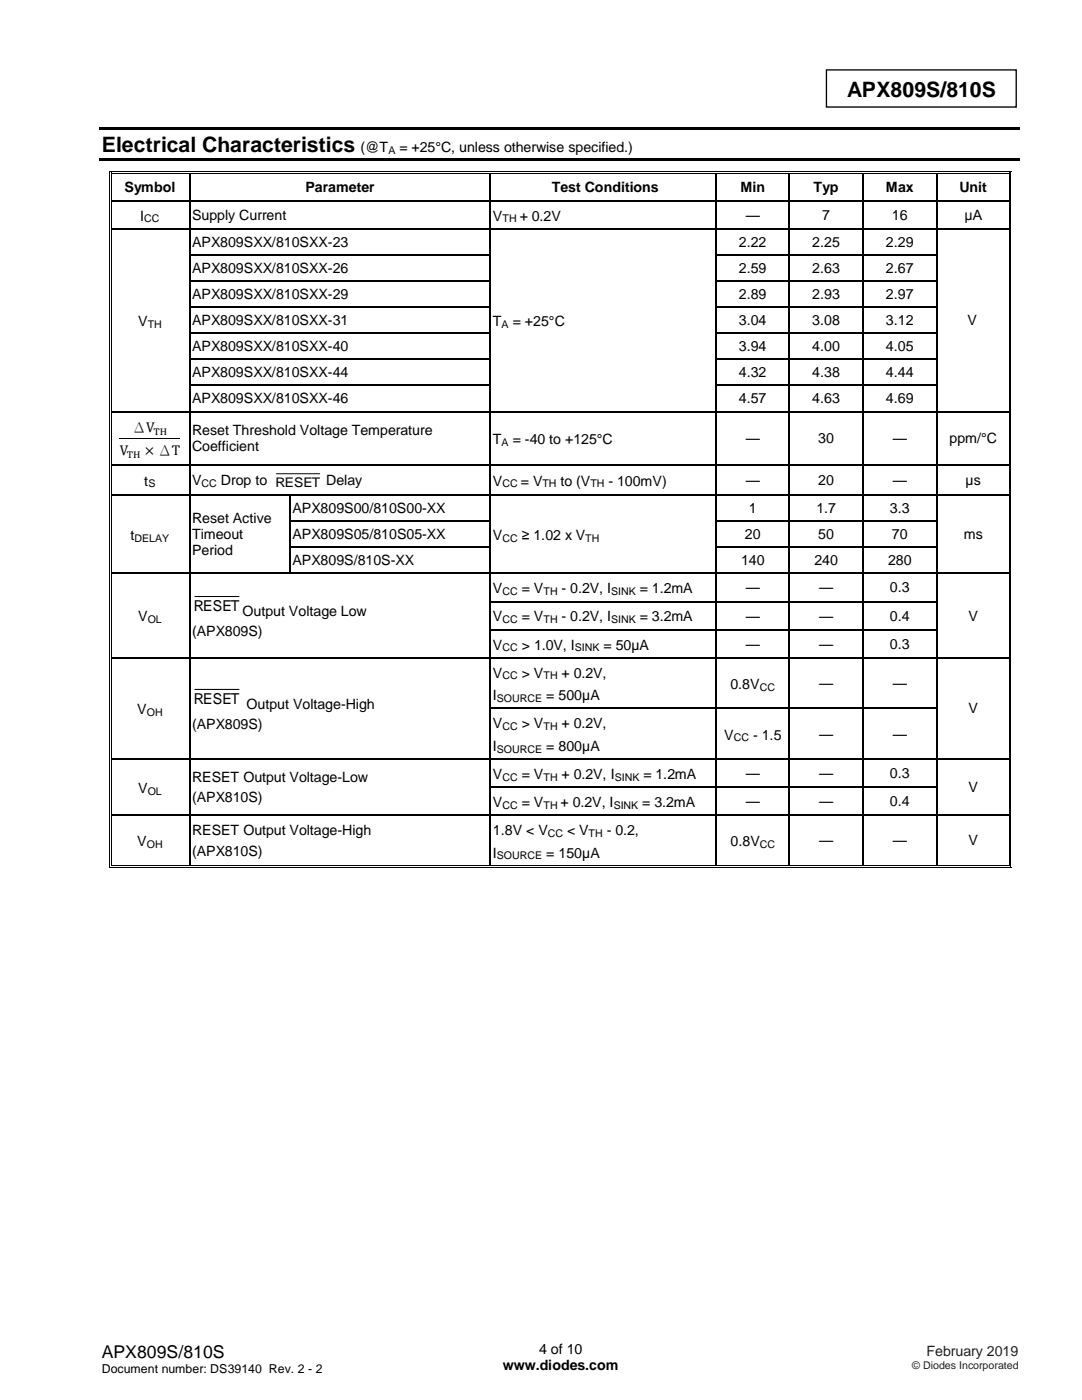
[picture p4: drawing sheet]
<svg xmlns="http://www.w3.org/2000/svg" width="216mm" height="279mm" viewBox="0 0 216 279" stroke-linecap="round" stroke-linejoin="round" font-family="sans-serif">
<defs><g id="words">
<g font-size="4.2">
<text x="169" y="19.3">APX809S/810S</text>
<text x="20.3" y="30.3">Electrical Characteristics</text>
</g>
<text font-size="3.5" x="20.3" y="270.9">APX809S/810S</text>
<g font-size="3">
<text x="38.7" y="122">RESET</text>
<text x="38.7" y="140.5">RESET</text>
</g>
<g font-size="2.8">
<text x="71.9" y="30.3">(@T</text>
<text x="79.7" y="30.3">= +25°C, unless otherwise specified.)</text>
<text x="24.8" y="38.2">Symbol</text>
<text x="60.9" y="38.2">Parameter</text>
<text x="110.1" y="38.2">Test Conditions</text>
<text x="147.8" y="38.2">Min</text>
<text x="162.3" y="38.2">Typ</text>
<text x="176.8" y="38.2">Max</text>
<text x="191.4" y="38.2">Unit</text>
<text x="28" y="44">I</text>
<text x="38.3" y="43.9">Supply Current</text>
<text x="98.4" y="44">V</text>
<text x="103.7" y="44">+ 0.2V</text>
<text x="148.8" y="43.9">—</text>
<text x="164.1" y="43.9">7</text>
<text x="178" y="43.9">16</text>
<text x="192.4" y="43.9">μA</text>
<text x="38.3" y="49.2">APX809SXX/810SXX-23</text>
<text x="147.4" y="49.2">2.22</text>
<text x="162.1" y="49.2">2.25</text>
<text x="176.8" y="49.2">2.29</text>
<text x="38.3" y="54.4">APX809SXX/810SXX-26</text>
<text x="38.3" y="59.7">APX809SXX/810SXX-29</text>
<text x="147.4" y="54.4">2.59</text>
<text x="147.4" y="59.7">2.89</text>
<text x="162.1" y="54.4">2.63</text>
<text x="162.1" y="59.7">2.93</text>
<text x="176.8" y="54.4">2.67</text>
<text x="176.8" y="59.7">2.97</text>
<text x="27.6" y="65">V</text>
<text x="38.3" y="64.9">APX809SXX/810SXX-31</text>
<text x="98.4" y="65">T</text>
<text x="102.3" y="65">= +25°C</text>
<text x="147.4" y="64.9">3.04</text>
<text x="162.1" y="64.9">3.08</text>
<text x="176.8" y="64.9">3.12</text>
<text x="193" y="64.9">V</text>
<text x="38.3" y="70.1">APX809SXX/810SXX-40</text>
<text x="147.4" y="70.1">3.94</text>
<text x="162.1" y="70.1">4.00</text>
<text x="176.8" y="70.1">4.05</text>
<text x="38.3" y="75.3">APX809SXX/810SXX-44</text>
<text x="147.4" y="75.3">4.32</text>
<text x="162.1" y="75.3">4.38</text>
<text x="176.8" y="75.3">4.44</text>
<text x="38.3" y="80.5">APX809SXX/810SXX-46</text>
<text x="147.4" y="80.5">4.57</text>
<text x="162.1" y="80.5">4.63</text>
<text x="176.8" y="80.5">4.69</text>
<text x="26.3" y="86.2">Δ</text>
<text x="38.3" y="86.8">Reset Threshold Voltage Temperature</text>
<text x="98.4" y="88.6">T</text>
<text x="102.3" y="88.6">= -40 to +125°C</text>
<text x="148.8" y="88.4">—</text>
<text x="163.3" y="88.4">30</text>
<text x="178.1" y="88.4">—</text>
<text x="189.5" y="88.4">ppm/°C</text>
<text x="31.5" y="90.7">Δ</text>
<text x="38.3" y="90">Coefficient</text>
<text x="28.8" y="96.9">t</text>
<text x="38.3" y="96.8">V</text>
<text x="44.1" y="96.8">Drop to RESET Delay</text>
<text x="98.4" y="96.9">V</text>
<text x="103.9" y="96.9">= V</text>
<text x="111.8" y="96.9">to (V</text>
<text x="121.4" y="96.9">- 100mV)</text>
<text x="148.8" y="96.7">—</text>
<text x="163.3" y="96.7">20</text>
<text x="178.1" y="96.7">—</text>
<text x="192.7" y="96.7">µs</text>
<text x="26" y="107.8">t</text>
<text x="38.3" y="104.4">Reset Active</text>
<text x="38.3" y="107.6">Timeout</text>
<text x="58.4" y="102.4">APX809S00/810S00-XX</text>
<text x="58.4" y="107.6">APX809S05/810S05-XX</text>
<text x="98.4" y="107.8">V</text>
<text x="104.1" y="107.8">≥ 1.02 x V</text>
<text x="148.6" y="107.6">20</text>
<text x="149.4" y="102.4">1</text>
<text x="162.9" y="102.4">1.7</text>
<text x="163.3" y="107.6">50</text>
<text x="177.6" y="102.4">3.3</text>
<text x="178" y="107.6">70</text>
<text x="192.3" y="107.6">ms</text>
<text x="38.3" y="110.8">Period</text>
<text x="58.4" y="112.8">APX809S/810S-XX</text>
<text x="147.9" y="112.8">140</text>
<text x="162.5" y="112.8">240</text>
<text x="177.2" y="112.8">280</text>
<text x="98.4" y="118.4">V</text>
<text x="104.1" y="118.4">= V</text>
<text x="112" y="118.4">- 0.2V, I</text>
<text x="127.7" y="118.4">= 1.2mA</text>
<text x="148.8" y="118.2">—</text>
<text x="163.4" y="118.2">—</text>
<text x="177.6" y="118.2">0.3</text>
<text x="27.6" y="124">V</text>
<text x="48.4" y="122.9">Output Voltage Low</text>
<text x="98.4" y="124">V</text>
<text x="104.1" y="124">= V</text>
<text x="112" y="124">- 0.2V, I</text>
<text x="127.7" y="124">= 3.2mA</text>
<text x="148.8" y="123.8">—</text>
<text x="163.4" y="123.8">—</text>
<text x="177.6" y="123.8">0.4</text>
<text x="193.3" y="123.8">V</text>
<text x="38.3" y="127">(APX809S)</text>
<text x="98.4" y="129.6">V</text>
<text x="104.1" y="129.6">&gt; 1.0V, I</text>
<text x="120.4" y="129.6">= 50µA</text>
<text x="148.8" y="129.4">—</text>
<text x="163.4" y="129.4">—</text>
<text x="177.6" y="129.4">0.3</text>
<text x="98.4" y="135.2">V</text>
<text x="104.1" y="135.2">&gt; V</text>
<text x="112" y="135.2">+ 0.2V,</text>
<text x="145.7" y="137.5">0.8V</text>
<text x="163.4" y="137.3">—</text>
<text x="178.1" y="137.3">—</text>
<text x="27.4" y="142.5">V</text>
<text x="49.2" y="141.4">Output Voltage-High</text>
<text x="98.4" y="139.7">I</text>
<text x="109" y="139.7">= 500µA</text>
<text x="193.3" y="142.3">V</text>
<text x="38.3" y="145.5">(APX809S)</text>
<text x="98.4" y="145.4">V</text>
<text x="98.4" y="149.8">I</text>
<text x="104.1" y="145.4">&gt; V</text>
<text x="109" y="149.8">= 800µA</text>
<text x="112" y="145.4">+ 0.2V,</text>
<text x="144.5" y="147.6">V</text>
<text x="150.3" y="147.6">- 1.5</text>
<text x="163.4" y="147.4">—</text>
<text x="178.1" y="147.4">—</text>
<text x="98.4" y="155.4">V</text>
<text x="104.1" y="155.4">= V</text>
<text x="112" y="155.4">+ 0.2V, I</text>
<text x="128.4" y="155.4">= 1.2mA</text>
<text x="148.8" y="155.3">—</text>
<text x="163.4" y="155.3">—</text>
<text x="177.6" y="155.3">0.3</text>
<text x="27.6" y="158.3">V</text>
<text x="38.3" y="156">RESET Output Voltage-Low</text>
<text x="38.3" y="160.1">(APX810S)</text>
<text x="98.4" y="161.1">V</text>
<text x="104.1" y="161.1">= V</text>
<text x="111.9" y="161.1">+ 0.2V, I</text>
<text x="128.2" y="161.1">= 3.2mA</text>
<text x="148.8" y="160.9">—</text>
<text x="163.4" y="160.9">—</text>
<text x="177.6" y="160.9">0.4</text>
<text x="193.3" y="158.1">V</text>
<text x="38.3" y="166.7">RESET Output Voltage-High</text>
<text x="98.4" y="166.6">1.8V &lt; V</text>
<text x="113.1" y="166.6">&lt; V</text>
<text x="121.1" y="166.6">- 0.2,</text>
<text x="27.4" y="168.9">V</text>
<text x="38.3" y="170.8">(APX810S)</text>
<text x="98.4" y="171.2">I</text>
<text x="109" y="171.2">= 150µA</text>
<text x="145.8" y="168.9">0.8V</text>
<text x="163.4" y="168.7">—</text>
<text x="178.1" y="168.7">—</text>
<text x="193.3" y="168.7">V</text>
<text x="100.3" y="273.5">www.diodes.com</text>
<text x="107.6" y="270.3">4 of 10</text>
</g>
<text font-size="2.8" fill="#231f20" x="184.9" y="270.6">February 2019</text>
<text font-size="2.5" x="20.3" y="274">Document number: DS39140 Rev. 2 - 2</text>
<g font-size="2.1">
<text x="77.5" y="30.7">A</text>
<text x="28.8" y="44.4">CC</text>
<text x="100.3" y="44.4">TH</text>
<text x="29.5" y="65.4">TH</text>
<text x="100.1" y="65.4">A</text>
<text x="100.1" y="88.9">A</text>
<text x="29.6" y="97.3">S</text>
<text x="40.2" y="97.2">CC</text>
<text x="100.3" y="97.3">CC</text>
<text x="108.2" y="97.3">TH</text>
<text x="117.8" y="97.3">TH</text>
<text x="26.8" y="108.1">DELAY</text>
<text x="100.3" y="108.1">CC</text>
<text x="116.8" y="108.1">TH</text>
<text x="100.3" y="118.8">CC</text>
<text x="108.4" y="118.8">TH</text>
<text x="121.9" y="118.8">SINK</text>
<text x="29.5" y="124.4">OL</text>
<text x="100.3" y="124.4">CC</text>
<text x="108.4" y="124.4">TH</text>
<text x="121.9" y="124.4">SINK</text>
<text x="100.3" y="130">CC</text>
<text x="114.7" y="130">SINK</text>
<text x="100.3" y="135.6">CC</text>
<text x="108.4" y="135.6">TH</text>
<text x="151.6" y="137.8">CC</text>
<text x="29.3" y="142.9">OH</text>
<text x="99.2" y="140.1">SOURCE</text>
<text x="100.3" y="145.7">CC</text>
<text x="108.4" y="145.7">TH</text>
<text x="146.4" y="147.9">CC</text>
<text x="99.2" y="150.2">SOURCE</text>
<text x="100.3" y="155.8">CC</text>
<text x="108.4" y="155.8">TH</text>
<text x="122.7" y="155.8">SINK</text>
<text x="29.5" y="158.6">OL</text>
<text x="100.3" y="161.4">CC</text>
<text x="108.4" y="161.4">TH</text>
<text x="122.5" y="161.4">SINK</text>
<text x="109.3" y="167">CC</text>
<text x="117.5" y="167">TH</text>
<text x="29.3" y="169.3">OH</text>
<text x="99.2" y="171.5">SOURCE</text>
<text x="151.6" y="169.3">CC</text>
</g>
<text font-size="2.1" fill="#231f20" x="182" y="273.2">© Diodes Incorporated</text>
</g></defs>
<path d="M164.9 14h37.9v7.4h-37.9z" fill="none" stroke="#000" stroke-width=".26"/>
<g fill="#000">
<path d="M19.8 25.5h183.6v.5h-183.6z" fill-rule="evenodd"/>
<path d="M19.8 31.6h183.6v.5h-183.6z" fill-rule="evenodd"/>
<path d="M21.7 34.1h.2v.6h-.2z" fill-rule="evenodd"/>
<path d="M21.7 34.1h.5v.2h-.5z" fill-rule="evenodd"/>
<path d="M22.1 34.5h.1v.2h-.1z" fill-rule="evenodd"/>
<path d="M22.1 34.5h.1v.1h-.1z" fill-rule="evenodd"/>
<path d="M37.7 34.6l.3 .1z" fill-rule="evenodd"/>
<path d="M37.7 34.1h.5v.2h-.5z" fill-rule="evenodd"/>
<path d="M37.7 34.5h.5v.1h-.5z" fill-rule="evenodd"/>
<path d="M97.7 34.6l.3 .1z" fill-rule="evenodd"/>
<path d="M97.7 34.1h.5v.2h-.5z" fill-rule="evenodd"/>
<path d="M97.7 34.5h.5v.1h-.5z" fill-rule="evenodd"/>
<path d="M142.7 34.6l.3 .1z" fill-rule="evenodd"/>
<path d="M142.7 34.1h.5v.2h-.5z" fill-rule="evenodd"/>
<path d="M142.7 34.5h.5v.1h-.5z" fill-rule="evenodd"/>
<path d="M157.4 34.6l.2 .1z" fill-rule="evenodd"/>
<path d="M157.4 34.1h.5v.2h-.5z" fill-rule="evenodd"/>
<path d="M157.4 34.5h.5v.1h-.5z" fill-rule="evenodd"/>
<path d="M172.1 34.6l.2 .1z" fill-rule="evenodd"/>
<path d="M172.1 34.1h.5v.2h-.5z" fill-rule="evenodd"/>
<path d="M172.1 34.5h.5v.1h-.5z" fill-rule="evenodd"/>
<path d="M186.8 34.6l.2 .1z" fill-rule="evenodd"/>
<path d="M186.8 34.1h.5v.2h-.5z" fill-rule="evenodd"/>
<path d="M186.8 34.5h.5v.1h-.5z" fill-rule="evenodd"/>
<path d="M201.3 34.1h.5v.2h-.5z" fill-rule="evenodd"/>
<path d="M201.3 34.5h.2v.2h-.2z" fill-rule="evenodd"/>
<path d="M201.3 34.5h.2v.1h-.2z" fill-rule="evenodd"/>
<path d="M201.6 34.1h.2v.6h-.2z" fill-rule="evenodd"/>
<path d="M21.7 40h.2v.2h-.2z" fill-rule="evenodd"/>
<path d="M21.7 45.6h.2v.2h-.2z" fill-rule="evenodd"/>
<path d="M21.7 50.8h.2v.2h-.2z" fill-rule="evenodd"/>
<path d="M21.7 56h.2v.2h-.2z" fill-rule="evenodd"/>
<path d="M22.1 40h.1v.2h-.1z" fill-rule="evenodd"/>
<path d="M22.1 45.6h.1v.2h-.1z" fill-rule="evenodd"/>
<path d="M22.1 50.8h.1v.2h-.1z" fill-rule="evenodd"/>
<path d="M22.1 56h.1v.2h-.1z" fill-rule="evenodd"/>
<path d="M37.7 40h.3v.2h-.3z" fill-rule="evenodd"/>
<path d="M37.7 45.6h.3v.2h-.3z" fill-rule="evenodd"/>
<path d="M37.7 50.8h.3v.2h-.3z" fill-rule="evenodd"/>
<path d="M37.7 56h.3v.2h-.3z" fill-rule="evenodd"/>
<path d="M97.7 40h.3v.2h-.3z" fill-rule="evenodd"/>
<path d="M97.7 45.6h.3v.2h-.3z" fill-rule="evenodd"/>
<path d="M97.7 50.8h.3v.2h-.3z" fill-rule="evenodd"/>
<path d="M97.7 56h.3v.2h-.3z" fill-rule="evenodd"/>
<path d="M142.7 40h.3v.2h-.3z" fill-rule="evenodd"/>
<path d="M142.7 45.6h.3v.2h-.3z" fill-rule="evenodd"/>
<path d="M142.7 50.8h.3v.2h-.3z" fill-rule="evenodd"/>
<path d="M142.7 56h.3v.2h-.3z" fill-rule="evenodd"/>
<path d="M157.4 40h.2v.2h-.2z" fill-rule="evenodd"/>
<path d="M157.4 45.6h.2v.2h-.2z" fill-rule="evenodd"/>
<path d="M157.4 50.8h.2v.2h-.2z" fill-rule="evenodd"/>
<path d="M157.4 56h.2v.2h-.2z" fill-rule="evenodd"/>
<path d="M172.1 40h.2v.2h-.2z" fill-rule="evenodd"/>
<path d="M172.1 45.6h.2v.2h-.2z" fill-rule="evenodd"/>
<path d="M172.1 50.8h.2v.2h-.2z" fill-rule="evenodd"/>
<path d="M172.1 56h.2v.2h-.2z" fill-rule="evenodd"/>
<path d="M186.8 40h.2v.2h-.2z" fill-rule="evenodd"/>
<path d="M186.8 45.6h.2v.2h-.2z" fill-rule="evenodd"/>
<path d="M186.8 50.8h.2v.2h-.2z" fill-rule="evenodd"/>
<path d="M186.8 56h.2v.2h-.2z" fill-rule="evenodd"/>
<path d="M201.3 40h.2v.2h-.2z" fill-rule="evenodd"/>
<path d="M201.3 45.6h.2v.2h-.2z" fill-rule="evenodd"/>
<path d="M201.3 50.8h.2v.2h-.2z" fill-rule="evenodd"/>
<path d="M201.3 56h.2v.2h-.2z" fill-rule="evenodd"/>
<path d="M201.6 40h.2v.2h-.2z" fill-rule="evenodd"/>
<path d="M201.6 45.6h.2v.2h-.2z" fill-rule="evenodd"/>
<path d="M201.6 50.8h.2v.2h-.2z" fill-rule="evenodd"/>
<path d="M201.6 56h.2v.2h-.2z" fill-rule="evenodd"/>
<path d="M21.7 61.2h.2v.2h-.2z" fill-rule="evenodd"/>
<path d="M21.7 66.4h.2v.2h-.2z" fill-rule="evenodd"/>
<path d="M21.7 71.6h.2v.2h-.2z" fill-rule="evenodd"/>
<path d="M21.7 76.8h.2v.3h-.2z" fill-rule="evenodd"/>
<path d="M22.1 61.2h.1v.2h-.1z" fill-rule="evenodd"/>
<path d="M22.1 66.4h.1v.2h-.1z" fill-rule="evenodd"/>
<path d="M22.1 71.6h.1v.2h-.1z" fill-rule="evenodd"/>
<path d="M22.1 76.8h.1v.3h-.1z" fill-rule="evenodd"/>
<path d="M37.7 61.2h.3v.2h-.3z" fill-rule="evenodd"/>
<path d="M37.7 66.4h.3v.2h-.3z" fill-rule="evenodd"/>
<path d="M37.7 71.6h.3v.2h-.3z" fill-rule="evenodd"/>
<path d="M37.7 76.8h.3v.3h-.3z" fill-rule="evenodd"/>
<path d="M97.7 61.2h.3v.2h-.3z" fill-rule="evenodd"/>
<path d="M97.7 66.4h.3v.2h-.3z" fill-rule="evenodd"/>
<path d="M97.7 71.6h.3v.2h-.3z" fill-rule="evenodd"/>
<path d="M97.7 76.8h.3v.3h-.3z" fill-rule="evenodd"/>
<path d="M142.7 61.2h.3v.2h-.3z" fill-rule="evenodd"/>
<path d="M142.7 66.4h.3v.2h-.3z" fill-rule="evenodd"/>
<path d="M142.7 71.6h.3v.2h-.3z" fill-rule="evenodd"/>
<path d="M142.7 76.8h.3v.3h-.3z" fill-rule="evenodd"/>
<path d="M157.4 61.2h.2v.2h-.2z" fill-rule="evenodd"/>
<path d="M157.4 66.4h.2v.2h-.2z" fill-rule="evenodd"/>
<path d="M157.4 71.6h.2v.2h-.2z" fill-rule="evenodd"/>
<path d="M157.4 76.8h.2v.3h-.2z" fill-rule="evenodd"/>
<path d="M172.1 61.2h.2v.2h-.2z" fill-rule="evenodd"/>
<path d="M172.1 66.4h.2v.2h-.2z" fill-rule="evenodd"/>
<path d="M172.1 71.6h.2v.2h-.2z" fill-rule="evenodd"/>
<path d="M172.1 76.8h.2v.3h-.2z" fill-rule="evenodd"/>
<path d="M186.8 61.2h.2v.2h-.2z" fill-rule="evenodd"/>
<path d="M186.8 66.4h.2v.2h-.2z" fill-rule="evenodd"/>
<path d="M186.8 71.6h.2v.2h-.2z" fill-rule="evenodd"/>
<path d="M186.8 76.8h.2v.3h-.2z" fill-rule="evenodd"/>
<path d="M201.3 61.2h.2v.2h-.2z" fill-rule="evenodd"/>
<path d="M201.3 66.4h.2v.2h-.2z" fill-rule="evenodd"/>
<path d="M201.3 71.6h.2v.2h-.2z" fill-rule="evenodd"/>
<path d="M201.3 76.8h.2v.3h-.2z" fill-rule="evenodd"/>
<path d="M201.6 61.2h.2v.2h-.2z" fill-rule="evenodd"/>
<path d="M201.6 66.4h.2v.2h-.2z" fill-rule="evenodd"/>
<path d="M201.6 71.6h.2v.2h-.2z" fill-rule="evenodd"/>
<path d="M201.6 76.8h.2v.3h-.2z" fill-rule="evenodd"/>
<path d="M21.7 82h.2v.3h-.2z" fill-rule="evenodd"/>
<path d="M21.7 92.6h.2v.3h-.2z" fill-rule="evenodd"/>
<path d="M21.7 98.7h.2v.3h-.2z" fill-rule="evenodd"/>
<path d="M22.1 82h.1v.3h-.1z" fill-rule="evenodd"/>
<path d="M22.1 92.6h.1v.3h-.1z" fill-rule="evenodd"/>
<path d="M22.1 98.7h.1v.3h-.1z" fill-rule="evenodd"/>
<path d="M37.7 82h.3v.3h-.3z" fill-rule="evenodd"/>
<path d="M37.7 92.6h.3v.3h-.3z" fill-rule="evenodd"/>
<path d="M37.7 98.7h.3v.3h-.3z" fill-rule="evenodd"/>
<path d="M57.7 98.7h.3v.3h-.3z" fill-rule="evenodd"/>
<path d="M97.7 82h.3v.3h-.3z" fill-rule="evenodd"/>
<path d="M97.7 92.6h.3v.3h-.3z" fill-rule="evenodd"/>
<path d="M97.7 98.7h.3v.3h-.3z" fill-rule="evenodd"/>
<path d="M142.7 82h.3v.3h-.3z" fill-rule="evenodd"/>
<path d="M142.7 92.6h.3v.3h-.3z" fill-rule="evenodd"/>
<path d="M142.7 98.7h.3v.3h-.3z" fill-rule="evenodd"/>
<path d="M157.4 82h.2v.3h-.2z" fill-rule="evenodd"/>
<path d="M157.4 92.6h.2v.3h-.2z" fill-rule="evenodd"/>
<path d="M157.4 98.7h.2v.3h-.2z" fill-rule="evenodd"/>
<path d="M172.1 82h.2v.3h-.2z" fill-rule="evenodd"/>
<path d="M172.1 92.6h.2v.3h-.2z" fill-rule="evenodd"/>
<path d="M172.1 98.7h.2v.3h-.2z" fill-rule="evenodd"/>
<path d="M186.8 82h.2v.3h-.2z" fill-rule="evenodd"/>
<path d="M186.8 92.6h.2v.3h-.2z" fill-rule="evenodd"/>
<path d="M186.8 98.7h.2v.3h-.2z" fill-rule="evenodd"/>
<path d="M201.3 82h.2v.3h-.2z" fill-rule="evenodd"/>
<path d="M201.3 92.6h.2v.3h-.2z" fill-rule="evenodd"/>
<path d="M201.3 98.7h.2v.3h-.2z" fill-rule="evenodd"/>
<path d="M201.6 82h.2v.3h-.2z" fill-rule="evenodd"/>
<path d="M201.6 92.6h.2v.3h-.2z" fill-rule="evenodd"/>
<path d="M201.6 98.7h.2v.3h-.2z" fill-rule="evenodd"/>
<path d="M21.7 103.9h.2v.3h-.2z" fill-rule="evenodd"/>
<path d="M21.7 109.1h.2v.3h-.2z" fill-rule="evenodd"/>
<path d="M21.7 114.3h.2v.3h-.2z" fill-rule="evenodd"/>
<path d="M22.1 103.9h.1v.3h-.1z" fill-rule="evenodd"/>
<path d="M22.1 109.1h.1v.3h-.1z" fill-rule="evenodd"/>
<path d="M22.1 114.3h.1v.3h-.1z" fill-rule="evenodd"/>
<path d="M37.7 103.9h.3v.3h-.3z" fill-rule="evenodd"/>
<path d="M37.7 109.1h.3v.3h-.3z" fill-rule="evenodd"/>
<path d="M37.7 114.3h.3v.3h-.3z" fill-rule="evenodd"/>
<path d="M57.7 103.9h.3v.3h-.3z" fill-rule="evenodd"/>
<path d="M57.7 109.1h.3v.3h-.3z" fill-rule="evenodd"/>
<path d="M57.7 114.3h.3v.3h-.3z" fill-rule="evenodd"/>
<path d="M97.7 103.9h.3v.3h-.3z" fill-rule="evenodd"/>
<path d="M97.7 109.1h.3v.3h-.3z" fill-rule="evenodd"/>
<path d="M97.7 114.3h.3v.3h-.3z" fill-rule="evenodd"/>
<path d="M142.7 103.9h.3v.3h-.3z" fill-rule="evenodd"/>
<path d="M142.7 109.1h.3v.3h-.3z" fill-rule="evenodd"/>
<path d="M142.7 114.3h.3v.3h-.3z" fill-rule="evenodd"/>
<path d="M157.4 103.9h.2v.3h-.2z" fill-rule="evenodd"/>
<path d="M157.4 109.1h.2v.3h-.2z" fill-rule="evenodd"/>
<path d="M157.4 114.3h.2v.3h-.2z" fill-rule="evenodd"/>
<path d="M172.1 103.9h.2v.3h-.2z" fill-rule="evenodd"/>
<path d="M172.1 109.1h.2v.3h-.2z" fill-rule="evenodd"/>
<path d="M172.1 114.3h.2v.3h-.2z" fill-rule="evenodd"/>
<path d="M186.8 103.9h.2v.3h-.2z" fill-rule="evenodd"/>
<path d="M186.8 109.1h.2v.3h-.2z" fill-rule="evenodd"/>
<path d="M186.8 114.3h.2v.3h-.2z" fill-rule="evenodd"/>
<path d="M201.3 103.9h.2v.3h-.2z" fill-rule="evenodd"/>
<path d="M201.3 109.1h.2v.3h-.2z" fill-rule="evenodd"/>
<path d="M201.3 114.3h.2v.3h-.2z" fill-rule="evenodd"/>
<path d="M201.6 103.9h.2v.3h-.2z" fill-rule="evenodd"/>
<path d="M201.6 109.1h.2v.3h-.2z" fill-rule="evenodd"/>
<path d="M201.6 114.3h.2v.3h-.2z" fill-rule="evenodd"/>
<path d="M21.7 119.9h.2v.3h-.2z" fill-rule="evenodd"/>
<path d="M21.7 125.5h.2v.3h-.2z" fill-rule="evenodd"/>
<path d="M21.7 131.2h.2v.2h-.2z" fill-rule="evenodd"/>
<path d="M22.1 119.9h.1v.3h-.1z" fill-rule="evenodd"/>
<path d="M22.1 125.5h.1v.3h-.1z" fill-rule="evenodd"/>
<path d="M22.1 131.2h.1v.2h-.1z" fill-rule="evenodd"/>
<path d="M37.7 119.9h.3v.3h-.3z" fill-rule="evenodd"/>
<path d="M37.7 125.5h.3v.3h-.3z" fill-rule="evenodd"/>
<path d="M37.7 131.2h.3v.2h-.3z" fill-rule="evenodd"/>
<path d="M97.7 119.9h.3v.3h-.3z" fill-rule="evenodd"/>
<path d="M97.7 125.5h.3v.3h-.3z" fill-rule="evenodd"/>
<path d="M97.7 131.2h.3v.2h-.3z" fill-rule="evenodd"/>
<path d="M142.7 119.9h.3v.3h-.3z" fill-rule="evenodd"/>
<path d="M142.7 125.5h.3v.3h-.3z" fill-rule="evenodd"/>
<path d="M142.7 131.2h.3v.2h-.3z" fill-rule="evenodd"/>
<path d="M157.4 119.9h.2v.3h-.2z" fill-rule="evenodd"/>
<path d="M157.4 125.5h.2v.3h-.2z" fill-rule="evenodd"/>
<path d="M157.4 131.2h.2v.2h-.2z" fill-rule="evenodd"/>
<path d="M172.1 119.9h.2v.3h-.2z" fill-rule="evenodd"/>
<path d="M172.1 125.5h.2v.3h-.2z" fill-rule="evenodd"/>
<path d="M172.1 131.2h.2v.2h-.2z" fill-rule="evenodd"/>
<path d="M186.8 119.9h.2v.3h-.2z" fill-rule="evenodd"/>
<path d="M186.8 125.5h.2v.3h-.2z" fill-rule="evenodd"/>
<path d="M186.8 131.2h.2v.2h-.2z" fill-rule="evenodd"/>
<path d="M201.3 119.9h.2v.3h-.2z" fill-rule="evenodd"/>
<path d="M201.3 125.5h.2v.3h-.2z" fill-rule="evenodd"/>
<path d="M201.3 131.2h.2v.2h-.2z" fill-rule="evenodd"/>
<path d="M201.6 119.9h.2v.3h-.2z" fill-rule="evenodd"/>
<path d="M201.6 125.5h.2v.3h-.2z" fill-rule="evenodd"/>
<path d="M201.6 131.2h.2v.2h-.2z" fill-rule="evenodd"/>
<path d="M21.7 141.2h.2v.3h-.2z" fill-rule="evenodd"/>
<path d="M21.7 151.4h.2v.2h-.2z" fill-rule="evenodd"/>
<path d="M21.7 157h.2v.3h-.2z" fill-rule="evenodd"/>
<path d="M22.1 141.2h.1v.3h-.1z" fill-rule="evenodd"/>
<path d="M22.1 151.4h.1v.2h-.1z" fill-rule="evenodd"/>
<path d="M22.1 157h.1v.3h-.1z" fill-rule="evenodd"/>
<path d="M37.7 141.2h.3v.3h-.3z" fill-rule="evenodd"/>
<path d="M37.7 151.4h.3v.2h-.3z" fill-rule="evenodd"/>
<path d="M37.7 157h.3v.3h-.3z" fill-rule="evenodd"/>
<path d="M97.7 141.2h.3v.3h-.3z" fill-rule="evenodd"/>
<path d="M97.7 151.4h.3v.2h-.3z" fill-rule="evenodd"/>
<path d="M97.7 157h.3v.3h-.3z" fill-rule="evenodd"/>
<path d="M142.7 141.2h.3v.3h-.3z" fill-rule="evenodd"/>
<path d="M142.7 151.4h.3v.2h-.3z" fill-rule="evenodd"/>
<path d="M142.7 157h.3v.3h-.3z" fill-rule="evenodd"/>
<path d="M157.4 141.2h.2v.3h-.2z" fill-rule="evenodd"/>
<path d="M157.4 151.4h.2v.2h-.2z" fill-rule="evenodd"/>
<path d="M157.4 157h.2v.3h-.2z" fill-rule="evenodd"/>
<path d="M172.1 141.2h.2v.3h-.2z" fill-rule="evenodd"/>
<path d="M172.1 151.4h.2v.2h-.2z" fill-rule="evenodd"/>
<path d="M172.1 157h.2v.3h-.2z" fill-rule="evenodd"/>
<path d="M186.8 141.2h.2v.3h-.2z" fill-rule="evenodd"/>
<path d="M186.8 151.4h.2v.2h-.2z" fill-rule="evenodd"/>
<path d="M186.8 157h.2v.3h-.2z" fill-rule="evenodd"/>
<path d="M201.3 141.2h.2v.3h-.2z" fill-rule="evenodd"/>
<path d="M201.3 151.4h.2v.2h-.2z" fill-rule="evenodd"/>
<path d="M201.3 157h.2v.3h-.2z" fill-rule="evenodd"/>
<path d="M201.6 141.2h.2v.3h-.2z" fill-rule="evenodd"/>
<path d="M201.6 151.4h.2v.2h-.2z" fill-rule="evenodd"/>
<path d="M201.6 157h.2v.3h-.2z" fill-rule="evenodd"/>
<path d="M21.7 162.6h.2v.2h-.2z" fill-rule="evenodd"/>
<path d="M21.7 172.7h.2v.5h-.2z" fill-rule="evenodd"/>
<path d="M21.7 173h.5v.2h-.5z" fill-rule="evenodd"/>
<path d="M22.1 162.6h.1v.2h-.1z" fill-rule="evenodd"/>
<path d="M22.1 172.7h.1v.2h-.1z" fill-rule="evenodd"/>
<path d="M22.1 172.7h.1v.2h-.1z" fill-rule="evenodd"/>
<path d="M37.7 162.6h.3v.2h-.3z" fill-rule="evenodd"/>
<path d="M37.7 172.7h.5v.2h-.5z" fill-rule="evenodd"/>
<path d="M37.7 173h.5v.2h-.5z" fill-rule="evenodd"/>
<path d="M97.7 162.6h.3v.2h-.3z" fill-rule="evenodd"/>
<path d="M97.7 172.7h.5v.2h-.5z" fill-rule="evenodd"/>
<path d="M97.7 173h.5v.2h-.5z" fill-rule="evenodd"/>
<path d="M142.7 162.6h.3v.2h-.3z" fill-rule="evenodd"/>
<path d="M142.7 172.7h.5v.2h-.5z" fill-rule="evenodd"/>
<path d="M142.7 173h.5v.2h-.5z" fill-rule="evenodd"/>
<path d="M157.4 162.6h.2v.2h-.2z" fill-rule="evenodd"/>
<path d="M157.4 172.7h.5v.2h-.5z" fill-rule="evenodd"/>
<path d="M157.4 173h.5v.2h-.5z" fill-rule="evenodd"/>
<path d="M172.1 162.6h.2v.2h-.2z" fill-rule="evenodd"/>
<path d="M172.1 172.7h.5v.2h-.5z" fill-rule="evenodd"/>
<path d="M172.1 173h.5v.2h-.5z" fill-rule="evenodd"/>
<path d="M186.8 162.6h.2v.2h-.2z" fill-rule="evenodd"/>
<path d="M186.8 172.7h.5v.2h-.5z" fill-rule="evenodd"/>
<path d="M186.8 173h.5v.2h-.5z" fill-rule="evenodd"/>
<path d="M201.3 162.6h.2v.2h-.2z" fill-rule="evenodd"/>
<path d="M201.3 173h.5v.2h-.5z" fill-rule="evenodd"/>
<path d="M201.3 172.7h.2v.2h-.2z" fill-rule="evenodd"/>
<path d="M201.3 172.7h.2v.2h-.2z" fill-rule="evenodd"/>
<path d="M201.6 162.6h.2v.2h-.2z" fill-rule="evenodd"/>
<path d="M201.6 172.7h.2v.5h-.2z" fill-rule="evenodd"/>
</g>
<g fill="none" stroke="#000" stroke-width=".2">
<path d="M21.8 34.7v5.3M22.1 34.7v5.3M22.2 34.2h15.5M22.2 34.6h15.5M38.2 34.2h59.5M38.2 34.6h59.5M98.2 34.2h44.5M98.2 34.6h44.5M143.2 34.2h14.2M143.2 34.6h14.2M157.9 34.2h14.2M157.9 34.6h14.2"/>
<path d="M172.6 34.2h14.2M172.6 34.6h14.2M187.3 34.2h14M187.3 34.6h14M201.4 34.7v5.3M201.7 34.7v5.3M21.8 40.2v5.4M21.8 45.8v5M21.8 51v5M21.8 56.2v5M22.1 40.2v5.4M22.1 45.8v5"/>
<path d="M22.1 51v5M22.1 56.2v5M201.4 40.2v5.4M201.4 45.8v5M201.4 51v5M201.4 56.2v5M201.7 40.2v5.4M201.7 45.8v5M201.7 51v5M201.7 56.2v5M21.8 61.4v5M21.8 66.6v5"/>
<path d="M21.8 71.8v5M21.8 77.1v4.9M22.1 61.4v5M22.1 66.6v5M22.1 71.8v5M22.1 77.1v4.9M201.4 61.4v5M201.4 66.6v5M201.4 71.8v5M201.4 77.1v4.9M201.7 61.4v5M201.7 66.6v5"/>
<path d="M201.7 71.8v5M201.7 77.1v4.9M21.8 82.3v10.3M21.8 92.9v5.8M21.8 99v4.9M22.1 82.3v10.3M22.1 92.9v5.8M22.1 99v4.9M23.9 87.6h12M55.2 94.5h8.6M201.4 82.3v10.3M201.4 92.9v5.8"/>
<path d="M201.4 99v4.9M201.7 82.3v10.3M201.7 92.9v5.8M201.7 99v4.9M21.8 104.2v4.9M21.8 109.4v4.9M21.8 114.6v5.3M22.1 104.2v4.9M22.1 109.4v4.9M22.1 114.6v5.3M38.9 119h8.8M201.4 104.2v4.9"/>
<path d="M201.4 109.4v4.9M201.4 114.6v5.3M201.7 104.2v4.9M201.7 109.4v4.9M201.7 114.6v5.3M21.8 120.2v5.3M21.8 125.8v5.4M21.8 131.4v9.8M22.1 120.2v5.3M22.1 125.8v5.4M22.1 131.4v9.8M38.9 137.6h8.8"/>
<path d="M201.4 120.2v5.3M201.4 125.8v5.4M201.4 131.4v9.8M201.7 120.2v5.3M201.7 125.8v5.4M201.7 131.4v9.8M21.8 141.5v9.9M21.8 151.6v5.4M21.8 157.3v5.3M22.1 141.5v9.9M22.1 151.6v5.4M22.1 157.3v5.3"/>
<path d="M201.4 141.5v9.9M201.4 151.6v5.4M201.4 157.3v5.3M201.7 141.5v9.9M201.7 151.6v5.4M201.7 157.3v5.3M21.8 162.8v9.9M22.1 162.8v9.9M22.2 173.1h15.5M22.2 172.8h15.5M38.2 173.1h59.5M38.2 172.8h59.5"/>
<path d="M98.2 173.1h44.5M98.2 172.8h44.5M143.2 173.1h14.2M143.2 172.8h14.2M157.9 173.1h14.2M157.9 172.8h14.2M172.6 173.1h14.2M172.6 172.8h14.2M187.3 173.1h14M187.3 172.8h14M201.4 162.8v9.9M201.7 162.8v9.9"/>
</g>
<g fill="none" stroke="#000" stroke-width=".25">
<path d="M37.9 34.7v5.3M97.9 34.7v5.3M142.9 34.7v5.3M157.5 34.7v5.3M172.2 34.7v5.3M186.9 34.7v5.3M22.2 40.1h15.5M22.2 45.7h15.5M37.9 40.2v5.4M37.9 45.8v5M37.9 51v5M37.9 56.2v5"/>
<path d="M38 40.1h59.7M38 45.7h59.7M38 50.9h59.7M38 56.1h59.7M97.9 40.2v5.4M97.9 45.8v5M97.9 51v5M97.9 56.2v5M98 40.1h44.7M98 45.7h44.7M142.9 40.2v5.4M142.9 45.8v5"/>
<path d="M142.9 51v5M142.9 56.2v5M143 40.1h14.4M143 45.7h14.4M143 50.9h14.4M143 56.1h14.4M157.5 40.2v5.4M157.5 45.8v5M157.5 51v5M157.5 56.2v5M157.6 40.1h14.5M157.6 45.7h14.5"/>
<path d="M157.6 50.9h14.5M157.6 56.1h14.5M172.2 40.2v5.4M172.2 45.8v5M172.2 51v5M172.2 56.2v5M172.3 40.1h14.5M172.3 45.7h14.5M172.3 50.9h14.5M172.3 56.1h14.5M186.9 40.2v5.4M186.9 45.8v5"/>
<path d="M186.9 51v5M186.9 56.2v5M187 40.1h14.3M187 45.7h14.3M37.9 61.4v5M37.9 66.6v5M37.9 71.8v5M37.9 77.1v4.9M38 61.3h59.7M38 66.5h59.7M38 71.7h59.7M38 76.9h59.7"/>
<path d="M97.9 61.4v5M97.9 66.6v5M97.9 71.8v5M97.9 77.1v4.9M142.9 61.4v5M142.9 66.6v5M142.9 71.8v5M142.9 77.1v4.9M143 61.3h14.4M143 66.5h14.4M143 71.7h14.4M143 76.9h14.4"/>
<path d="M157.5 61.4v5M157.5 66.6v5M157.5 71.8v5M157.5 77.1v4.9M157.6 61.3h14.5M157.6 66.5h14.5M157.6 71.7h14.5M157.6 76.9h14.5M172.2 61.4v5M172.2 66.6v5M172.2 71.8v5M172.2 77.1v4.9"/>
<path d="M172.3 61.3h14.5M172.3 66.5h14.5M172.3 71.7h14.5M172.3 76.9h14.5M186.9 61.4v5M186.9 66.6v5M186.9 71.8v5M186.9 77.1v4.9M22.2 82.1h15.5M22.2 92.7h15.5M22.2 98.9h15.5M37.9 82.3v10.3"/>
<path d="M37.9 92.9v5.8M37.9 99v4.9M38 82.1h59.7M38 92.7h59.7M38 98.9h19.7M57.8 99v4.9M58 98.9h39.7M97.9 82.3v10.3M97.9 92.9v5.8M97.9 99v4.9M98 82.1h44.7M98 92.7h44.7"/>
<path d="M98 98.9h44.7M142.9 82.3v10.3M142.9 92.9v5.8M142.9 99v4.9M143 82.1h14.4M143 92.7h14.4M143 98.9h14.4M157.5 82.3v10.3M157.5 92.9v5.8M157.5 99v4.9M157.6 82.1h14.5M157.6 92.7h14.5"/>
<path d="M157.6 98.9h14.5M172.2 82.3v10.3M172.2 92.9v5.8M172.2 99v4.9M172.3 82.1h14.5M172.3 92.7h14.5M172.3 98.9h14.5M186.9 82.3v10.3M186.9 92.9v5.8M186.9 99v4.9M187 82.1h14.3M187 92.7h14.3"/>
<path d="M187 98.9h14.3M22.2 114.4h15.5M37.9 104.2v4.9M37.9 109.4v4.9M37.9 114.6v5.3M38 114.4h19.7M57.8 104.2v4.9M57.8 109.4v4.9M58 104h39.7M58 109.2h39.7M58 114.4h39.7M97.9 104.2v4.9"/>
<path d="M97.9 109.4v4.9M97.9 114.6v5.3M98 114.4h44.7M142.9 104.2v4.9M142.9 109.4v4.9M142.9 114.6v5.3M143 104h14.4M143 109.2h14.4M143 114.4h14.4M157.5 104.2v4.9M157.5 109.4v4.9M157.5 114.6v5.3"/>
<path d="M157.6 104h14.5M157.6 109.2h14.5M157.6 114.4h14.5M172.2 104.2v4.9M172.2 109.4v4.9M172.2 114.6v5.3M172.3 104h14.5M172.3 109.2h14.5M172.3 114.4h14.5M186.9 104.2v4.9M186.9 109.4v4.9M186.9 114.6v5.3"/>
<path d="M187 114.4h14.3M22.2 131.3h15.5M37.9 120.2v5.3M37.9 125.8v5.4M37.9 131.4v9.8M38 131.3h59.7M97.9 120.2v5.3M97.9 125.8v5.4M97.9 131.4v9.8M98 120.1h44.7M98 125.7h44.7M98 131.3h44.7"/>
<path d="M142.9 120.2v5.3M142.9 125.8v5.4M142.9 131.4v9.8M143 120.1h14.4M143 125.7h14.4M143 131.3h14.4M157.5 120.2v5.3M157.5 125.8v5.4M157.5 131.4v9.8M157.6 120.1h14.5M157.6 125.7h14.5M157.6 131.3h14.5"/>
<path d="M172.2 120.2v5.3M172.2 125.8v5.4M172.2 131.4v9.8M172.3 120.1h14.5M172.3 125.7h14.5M172.3 131.3h14.5M186.9 120.2v5.3M186.9 125.8v5.4M186.9 131.4v9.8M187 131.3h14.3M22.2 151.5h15.5M37.9 141.5v9.9"/>
<path d="M37.9 151.6v5.4M37.9 157.3v5.3M38 151.5h59.7M97.9 141.5v9.9M97.9 151.6v5.4M97.9 157.3v5.3M98 141.4h44.7M98 151.5h44.7M98 157.1h44.7M142.9 141.5v9.9M142.9 151.6v5.4M142.9 157.3v5.3"/>
<path d="M143 141.4h14.4M143 151.5h14.4M143 157.1h14.4M157.5 141.5v9.9M157.5 151.6v5.4M157.5 157.3v5.3M157.6 141.4h14.5M157.6 151.5h14.5M157.6 157.1h14.5M172.2 141.5v9.9M172.2 151.6v5.4M172.2 157.3v5.3"/>
<path d="M172.3 141.4h14.5M172.3 151.5h14.5M172.3 157.1h14.5M186.9 141.5v9.9M186.9 151.6v5.4M186.9 157.3v5.3M187 151.5h14.3M22.2 162.7h15.5M37.9 162.8v9.9M38 162.7h59.7M97.9 162.8v9.9M98 162.7h44.7"/>
<path d="M142.9 162.8v9.9M143 162.7h14.4M157.5 162.8v9.9M157.6 162.7h14.5M172.2 162.8v9.9M172.3 162.7h14.5M186.9 162.8v9.9M187 162.7h14.3"/>
</g>
<use href="#words"/>
</svg>
